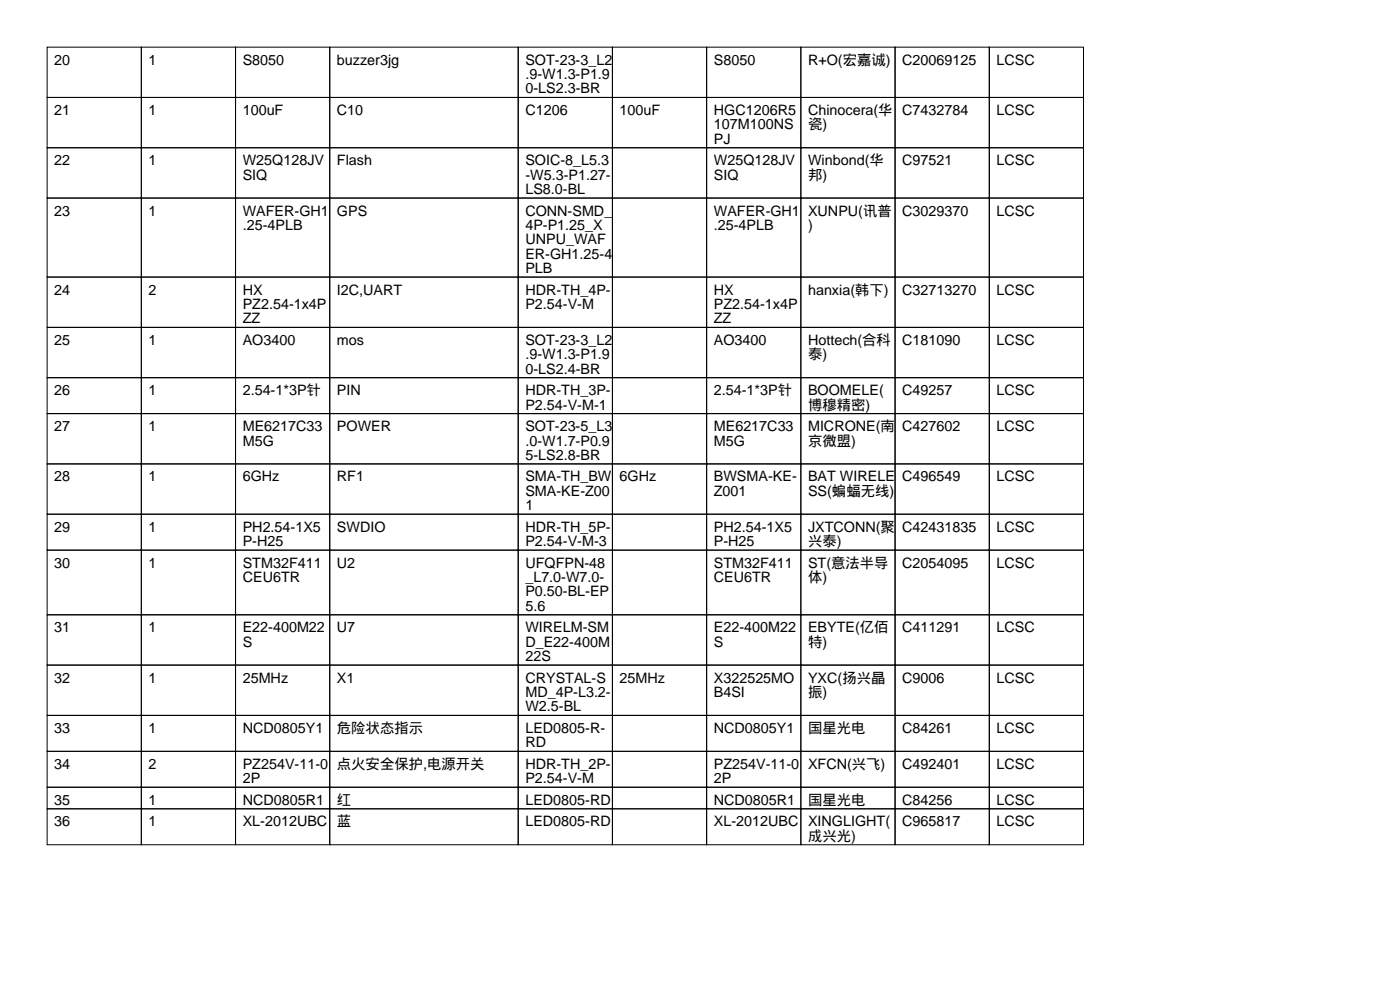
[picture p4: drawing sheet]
<svg xmlns="http://www.w3.org/2000/svg" width="297mm" height="210mm" viewBox="0 0 297 210" stroke-linecap="round" stroke-linejoin="round" font-family="sans-serif">
<defs><g id="words">
<g font-size="3">
<text x="11.5" y="13.7">20</text>
<text x="31.5" y="13.7">1</text>
<text x="51.5" y="13.7">S8050</text>
<text x="71.5" y="13.7">buzzer3jg</text>
<text x="111.5" y="13.7">SOT-23-3_L2</text>
<text x="111.5" y="16.8">.9-W1.3-P1.9</text>
<text x="151.5" y="13.7">S8050</text>
<text x="171.5" y="13.7">R+O(宏嘉诚)</text>
<text x="191.5" y="13.7">C20069125</text>
<text x="211.5" y="13.7">LCSC</text>
<text x="111.5" y="19.8">0-LS2.3-BR</text>
<text x="11.5" y="24.4">21</text>
<text x="31.5" y="24.4">1</text>
<text x="51.5" y="24.4">100uF</text>
<text x="71.5" y="24.4">C10</text>
<text x="111.5" y="24.4">C1206</text>
<text x="131.5" y="24.4">100uF</text>
<text x="151.5" y="24.4">HGC1206R5</text>
<text x="151.5" y="27.4">107M100NS</text>
<text x="171.5" y="24.4">Chinocera(华</text>
<text x="171.5" y="27.4">瓷)</text>
<text x="191.5" y="24.4">C7432784</text>
<text x="211.5" y="24.4">LCSC</text>
<text x="11.5" y="35.1">22</text>
<text x="31.5" y="35.1">1</text>
<text x="51.5" y="35.1">W25Q128JV</text>
<text x="71.5" y="35.1">Flash</text>
<text x="111.5" y="35.1">SOIC-8_L5.3</text>
<text x="151.5" y="30.5">PJ</text>
<text x="151.5" y="35.1">W25Q128JV</text>
<text x="171.5" y="35.1">Winbond(华</text>
<text x="191.5" y="35.1">C97521</text>
<text x="211.5" y="35.1">LCSC</text>
<text x="51.5" y="38.1">SIQ</text>
<text x="111.5" y="38.1">-W5.3-P1.27-</text>
<text x="111.5" y="41.2">LS8.0-BL</text>
<text x="151.5" y="38.1">SIQ</text>
<text x="171.5" y="38.1">邦)</text>
<text x="11.5" y="45.7">23</text>
<text x="31.5" y="45.7">1</text>
<text x="51.5" y="45.7">WAFER-GH1</text>
<text x="71.5" y="45.7">GPS</text>
<text x="111.5" y="45.7">CONN-SMD_</text>
<text x="151.5" y="45.7">WAFER-GH1</text>
<text x="171.5" y="45.7">XUNPU(讯普</text>
<text x="191.5" y="45.7">C3029370</text>
<text x="211.5" y="45.7">LCSC</text>
<text x="51.5" y="48.8">.25-4PLB</text>
<text x="111.5" y="48.8">4P-P1.25_X</text>
<text x="111.5" y="51.8">UNPU_WAF</text>
<text x="151.5" y="48.8">.25-4PLB</text>
<text x="171.5" y="48.8">)</text>
<text x="111.5" y="54.9">ER-GH1.25-4</text>
<text x="111.5" y="57.9">PLB</text>
<text x="11.5" y="62.5">24</text>
<text x="31.5" y="62.5">2</text>
<text x="51.5" y="62.5">HX</text>
<text x="51.5" y="65.5">PZ2.54-1x4P</text>
<text x="71.5" y="62.5">I2C,UART</text>
<text x="111.5" y="62.5">HDR-TH_4P-</text>
<text x="111.5" y="65.5">P2.54-V-M</text>
<text x="151.5" y="62.5">HX</text>
<text x="151.5" y="65.5">PZ2.54-1x4P</text>
<text x="171.5" y="62.5">hanxia(韩下)</text>
<text x="191.5" y="62.5">C32713270</text>
<text x="211.5" y="62.5">LCSC</text>
<text x="51.5" y="68.6">ZZ</text>
<text x="151.5" y="68.6">ZZ</text>
<text x="11.5" y="73.2">25</text>
<text x="31.5" y="73.2">1</text>
<text x="51.5" y="73.2">AO3400</text>
<text x="71.5" y="73.2">mos</text>
<text x="111.5" y="73.2">SOT-23-3_L2</text>
<text x="111.5" y="76.2">.9-W1.3-P1.9</text>
<text x="151.5" y="73.2">AO3400</text>
<text x="171.5" y="73.2">Hottech(合科</text>
<text x="171.5" y="76.2">泰)</text>
<text x="191.5" y="73.2">C181090</text>
<text x="211.5" y="73.2">LCSC</text>
<text x="11.5" y="83.8">26</text>
<text x="31.5" y="83.8">1</text>
<text x="51.5" y="83.8">2.54-1*3P针</text>
<text x="71.5" y="83.8">PIN</text>
<text x="111.5" y="79.3">0-LS2.4-BR</text>
<text x="111.5" y="83.8">HDR-TH_3P-</text>
<text x="151.5" y="83.8">2.54-1*3P针</text>
<text x="171.5" y="83.8">BOOMELE(</text>
<text x="191.5" y="83.8">C49257</text>
<text x="211.5" y="83.8">LCSC</text>
<text x="111.5" y="86.9">P2.54-V-M-1</text>
<text x="171.5" y="86.9">博穆精密)</text>
<text x="11.5" y="91.4">27</text>
<text x="31.5" y="91.4">1</text>
<text x="51.5" y="91.4">ME6217C33</text>
<text x="51.5" y="94.5">M5G</text>
<text x="71.5" y="91.4">POWER</text>
<text x="111.5" y="91.4">SOT-23-5_L3</text>
<text x="111.5" y="94.5">.0-W1.7-P0.9</text>
<text x="151.5" y="91.4">ME6217C33</text>
<text x="151.5" y="94.5">M5G</text>
<text x="171.5" y="91.4">MICRONE(南</text>
<text x="171.5" y="94.5">京微盟)</text>
<text x="191.5" y="91.4">C427602</text>
<text x="211.5" y="91.4">LCSC</text>
<text x="111.5" y="97.5">5-LS2.8-BR</text>
<text x="11.5" y="102.1">28</text>
<text x="31.5" y="102.1">1</text>
<text x="51.5" y="102.1">6GHz</text>
<text x="71.5" y="102.1">RF1</text>
<text x="111.5" y="102.1">SMA-TH_BW</text>
<text x="111.5" y="105.2">SMA-KE-Z00</text>
<text x="131.5" y="102.1">6GHz</text>
<text x="151.5" y="102.1">BWSMA-KE-</text>
<text x="151.5" y="105.2">Z001</text>
<text x="171.5" y="102.1">BAT WIRELE</text>
<text x="171.5" y="105.2">SS(蝙蝠无线)</text>
<text x="191.5" y="102.1">C496549</text>
<text x="211.5" y="102.1">LCSC</text>
<text x="11.5" y="112.8">29</text>
<text x="31.5" y="112.8">1</text>
<text x="51.5" y="112.8">PH2.54-1X5</text>
<text x="71.5" y="112.8">SWDIO</text>
<text x="111.5" y="108.2">1</text>
<text x="111.5" y="112.8">HDR-TH_5P-</text>
<text x="151.5" y="112.8">PH2.54-1X5</text>
<text x="171.5" y="112.8">JXTCONN(聚</text>
<text x="191.5" y="112.8">C42431835</text>
<text x="211.5" y="112.8">LCSC</text>
<text x="51.5" y="115.8">P-H25</text>
<text x="111.5" y="115.8">P2.54-V-M-3</text>
<text x="151.5" y="115.8">P-H25</text>
<text x="171.5" y="115.8">兴泰)</text>
<text x="11.5" y="120.4">30</text>
<text x="31.5" y="120.4">1</text>
<text x="51.5" y="120.4">STM32F411</text>
<text x="51.5" y="123.4">CEU6TR</text>
<text x="71.5" y="120.4">U2</text>
<text x="111.5" y="120.4">UFQFPN-48</text>
<text x="111.5" y="123.4">_L7.0-W7.0-</text>
<text x="151.5" y="120.4">STM32F411</text>
<text x="151.5" y="123.4">CEU6TR</text>
<text x="171.5" y="120.4">ST(意法半导</text>
<text x="171.5" y="123.4">体)</text>
<text x="191.5" y="120.4">C2054095</text>
<text x="211.5" y="120.4">LCSC</text>
<text x="111.5" y="126.5">P0.50-BL-EP</text>
<text x="111.5" y="129.5">5.6</text>
<text x="11.5" y="134.1">31</text>
<text x="31.5" y="134.1">1</text>
<text x="51.5" y="134.1">E22-400M22</text>
<text x="51.5" y="137.2">S</text>
<text x="71.5" y="134.1">U7</text>
<text x="111.5" y="134.1">WIRELM-SM</text>
<text x="111.5" y="137.2">D_E22-400M</text>
<text x="151.5" y="134.1">E22-400M22</text>
<text x="151.5" y="137.2">S</text>
<text x="171.5" y="134.1">EBYTE(亿佰</text>
<text x="171.5" y="137.2">特)</text>
<text x="191.5" y="134.1">C411291</text>
<text x="211.5" y="134.1">LCSC</text>
<text x="111.5" y="140.2">22S</text>
<text x="11.5" y="144.8">32</text>
<text x="31.5" y="144.8">1</text>
<text x="51.5" y="144.8">25MHz</text>
<text x="71.5" y="144.8">X1</text>
<text x="111.5" y="144.8">CRYSTAL-S</text>
<text x="111.5" y="147.8">MD_4P-L3.2-</text>
<text x="131.5" y="144.8">25MHz</text>
<text x="151.5" y="144.8">X322525MO</text>
<text x="151.5" y="147.8">B4SI</text>
<text x="171.5" y="144.8">YXC(扬兴晶</text>
<text x="171.5" y="147.8">振)</text>
<text x="191.5" y="144.8">C9006</text>
<text x="211.5" y="144.8">LCSC</text>
<text x="11.5" y="155.5">33</text>
<text x="31.5" y="155.5">1</text>
<text x="51.5" y="155.5">NCD0805Y1</text>
<text x="71.5" y="155.5">危险状态指示</text>
<text x="111.5" y="150.9">W2.5-BL</text>
<text x="111.5" y="155.5">LED0805-R-</text>
<text x="151.5" y="155.5">NCD0805Y1</text>
<text x="171.5" y="155.5">国星光电</text>
<text x="191.5" y="155.5">C84261</text>
<text x="211.5" y="155.5">LCSC</text>
<text x="111.5" y="158.5">RD</text>
<text x="11.5" y="163.1">34</text>
<text x="31.5" y="163.1">2</text>
<text x="51.5" y="163.1">PZ254V-11-0</text>
<text x="51.5" y="166.1">2P</text>
<text x="71.5" y="163.1">点火安全保护,电源开关</text>
<text x="111.5" y="163.1">HDR-TH_2P-</text>
<text x="111.5" y="166.1">P2.54-V-M</text>
<text x="151.5" y="163.1">PZ254V-11-0</text>
<text x="151.5" y="166.1">2P</text>
<text x="171.5" y="163.1">XFCN(兴飞)</text>
<text x="191.5" y="163.1">C492401</text>
<text x="211.5" y="163.1">LCSC</text>
<text x="11.5" y="170.7">35</text>
<text x="31.5" y="170.7">1</text>
<text x="51.5" y="170.7">NCD0805R1</text>
<text x="71.5" y="170.7">红</text>
<text x="111.5" y="170.7">LED0805-RD</text>
<text x="151.5" y="170.7">NCD0805R1</text>
<text x="171.5" y="170.7">国星光电</text>
<text x="191.5" y="170.7">C84256</text>
<text x="211.5" y="170.7">LCSC</text>
<text x="11.5" y="175.3">36</text>
<text x="31.5" y="175.3">1</text>
<text x="51.5" y="175.3">XL-2012UBC</text>
<text x="71.5" y="175.3">蓝</text>
<text x="111.5" y="175.3">LED0805-RD</text>
<text x="151.5" y="175.3">XL-2012UBC</text>
<text x="171.5" y="175.3">XINGLIGHT(</text>
<text x="171.5" y="178.3">成兴光)</text>
<text x="191.5" y="175.3">C965817</text>
<text x="211.5" y="175.3">LCSC</text>
</g>
</g></defs>
<g fill="none" stroke="#000" stroke-width=".21">
<path d="M10 10h20v10.7h-20zM30 10h20v10.7h-20zM50 10h20v10.7h-20zM70 10h40v10.7h-40zM110 10h20v10.7h-20zM130 10h20v10.7h-20zM150 10h20v10.7h-20zM170 10h20v10.7h-20zM190 10h20v10.7h-20zM210 10h20v10.7h-20zM10 20.7h20v10.6h-20zM10 31.3h20v10.7h-20z"/>
<path d="M30 20.7h20v10.6h-20zM30 31.3h20v10.7h-20zM50 20.7h20v10.6h-20zM50 31.3h20v10.7h-20zM70 20.7h40v10.6h-40zM70 31.3h40v10.7h-40zM110 20.7h20v10.6h-20zM110 31.3h20v10.7h-20zM130 20.7h20v10.6h-20zM130 31.3h20v10.7h-20zM150 20.7h20v10.6h-20zM150 31.3h20v10.7h-20z"/>
<path d="M170 20.7h20v10.6h-20zM170 31.3h20v10.7h-20zM190 20.7h20v10.6h-20zM190 31.3h20v10.7h-20zM210 20.7h20v10.6h-20zM210 31.3h20v10.7h-20zM10 42h20v16.8h-20zM10 58.8h20v10.6h-20zM30 42h20v16.8h-20zM30 58.8h20v10.6h-20zM50 42h20v16.8h-20zM50 58.8h20v10.6h-20z"/>
<path d="M70 42h40v16.8h-40zM70 58.8h40v10.6h-40zM110 42h20v16.8h-20zM110 58.8h20v10.6h-20zM130 42h20v16.8h-20zM130 58.8h20v10.6h-20zM150 42h20v16.8h-20zM150 58.8h20v10.6h-20zM170 42h20v16.8h-20zM170 58.8h20v10.6h-20zM190 42h20v16.8h-20zM190 58.8h20v10.6h-20z"/>
<path d="M210 42h20v16.8h-20zM210 58.8h20v10.6h-20zM10 69.4h20v10.7h-20zM30 69.4h20v10.7h-20zM50 69.4h20v10.7h-20zM70 69.4h40v10.7h-40zM110 69.4h20v10.7h-20zM130 69.4h20v10.7h-20zM150 69.4h20v10.7h-20zM170 69.4h20v10.7h-20zM190 69.4h20v10.7h-20zM210 69.4h20v10.7h-20z"/>
<path d="M10 80.1h20v7.6h-20zM10 87.7h20v10.7h-20zM10 98.4h20v10.7h-20zM30 80.1h20v7.6h-20zM30 87.7h20v10.7h-20zM30 98.4h20v10.7h-20zM50 80.1h20v7.6h-20zM50 87.7h20v10.7h-20zM50 98.4h20v10.7h-20zM70 80.1h40v7.6h-40zM70 87.7h40v10.7h-40zM70 98.4h40v10.7h-40z"/>
<path d="M110 80.1h20v7.6h-20zM110 87.7h20v10.7h-20zM110 98.4h20v10.7h-20zM130 80.1h20v7.6h-20zM130 87.7h20v10.7h-20zM130 98.4h20v10.7h-20zM150 80.1h20v7.6h-20zM150 87.7h20v10.7h-20zM150 98.4h20v10.7h-20zM170 80.1h20v7.6h-20zM170 87.7h20v10.7h-20zM170 98.4h20v10.7h-20z"/>
<path d="M190 80.1h20v7.6h-20zM190 87.7h20v10.7h-20zM190 98.4h20v10.7h-20zM210 80.1h20v7.6h-20zM210 87.7h20v10.7h-20zM210 98.4h20v10.7h-20zM10 109.1h20v7.6h-20zM10 116.7h20v13.7h-20zM30 109.1h20v7.6h-20zM30 116.7h20v13.7h-20zM50 109.1h20v7.6h-20zM50 116.7h20v13.7h-20z"/>
<path d="M70 109.1h40v7.6h-40zM70 116.7h40v13.7h-40zM110 109.1h20v7.6h-20zM110 116.7h20v13.7h-20zM130 109.1h20v7.6h-20zM130 116.7h20v13.7h-20zM150 109.1h20v7.6h-20zM150 116.7h20v13.7h-20zM170 109.1h20v7.6h-20zM170 116.7h20v13.7h-20zM190 109.1h20v7.6h-20zM190 116.7h20v13.7h-20z"/>
<path d="M210 109.1h20v7.6h-20zM210 116.7h20v13.7h-20zM10 130.4h20v10.7h-20zM30 130.4h20v10.7h-20zM50 130.4h20v10.7h-20zM70 130.4h40v10.7h-40zM110 130.4h20v10.7h-20zM130 130.4h20v10.7h-20zM150 130.4h20v10.7h-20zM170 130.4h20v10.7h-20zM190 130.4h20v10.7h-20zM210 130.4h20v10.7h-20z"/>
<path d="M10 141.1h20v10.6h-20zM10 151.7h20v7.7h-20zM10 159.4h20v7.6h-20zM30 141.1h20v10.6h-20zM30 151.7h20v7.7h-20zM30 159.4h20v7.6h-20zM50 141.1h20v10.6h-20zM50 151.7h20v7.7h-20zM50 159.4h20v7.6h-20zM70 141.1h40v10.6h-40zM70 151.7h40v7.7h-40zM70 159.4h40v7.6h-40z"/>
<path d="M110 141.1h20v10.6h-20zM110 151.7h20v7.7h-20zM110 159.4h20v7.6h-20zM130 141.1h20v10.6h-20zM130 151.7h20v7.7h-20zM130 159.4h20v7.6h-20zM150 141.1h20v10.6h-20zM150 151.7h20v7.7h-20zM150 159.4h20v7.6h-20zM170 141.1h20v10.6h-20zM170 151.7h20v7.7h-20zM170 159.4h20v7.6h-20z"/>
<path d="M190 141.1h20v10.6h-20zM190 151.7h20v7.7h-20zM190 159.4h20v7.6h-20zM210 141.1h20v10.6h-20zM210 151.7h20v7.7h-20zM210 159.4h20v7.6h-20zM10 167h20v4.5h-20zM10 171.5h20v7.7h-20zM30 167h20v4.5h-20zM30 171.5h20v7.7h-20zM50 167h20v4.5h-20zM50 171.5h20v7.7h-20z"/>
<path d="M70 167h40v4.5h-40zM70 171.5h40v7.7h-40zM110 167h20v4.5h-20zM110 171.5h20v7.7h-20zM130 167h20v4.5h-20zM130 171.5h20v7.7h-20zM150 167h20v4.5h-20zM150 171.5h20v7.7h-20zM170 167h20v4.5h-20zM170 171.5h20v7.7h-20zM190 167h20v4.5h-20zM190 171.5h20v7.7h-20z"/>
<path d="M210 167h20v4.5h-20zM210 171.5h20v7.7h-20z"/>
</g>
<use href="#words"/>
</svg>
